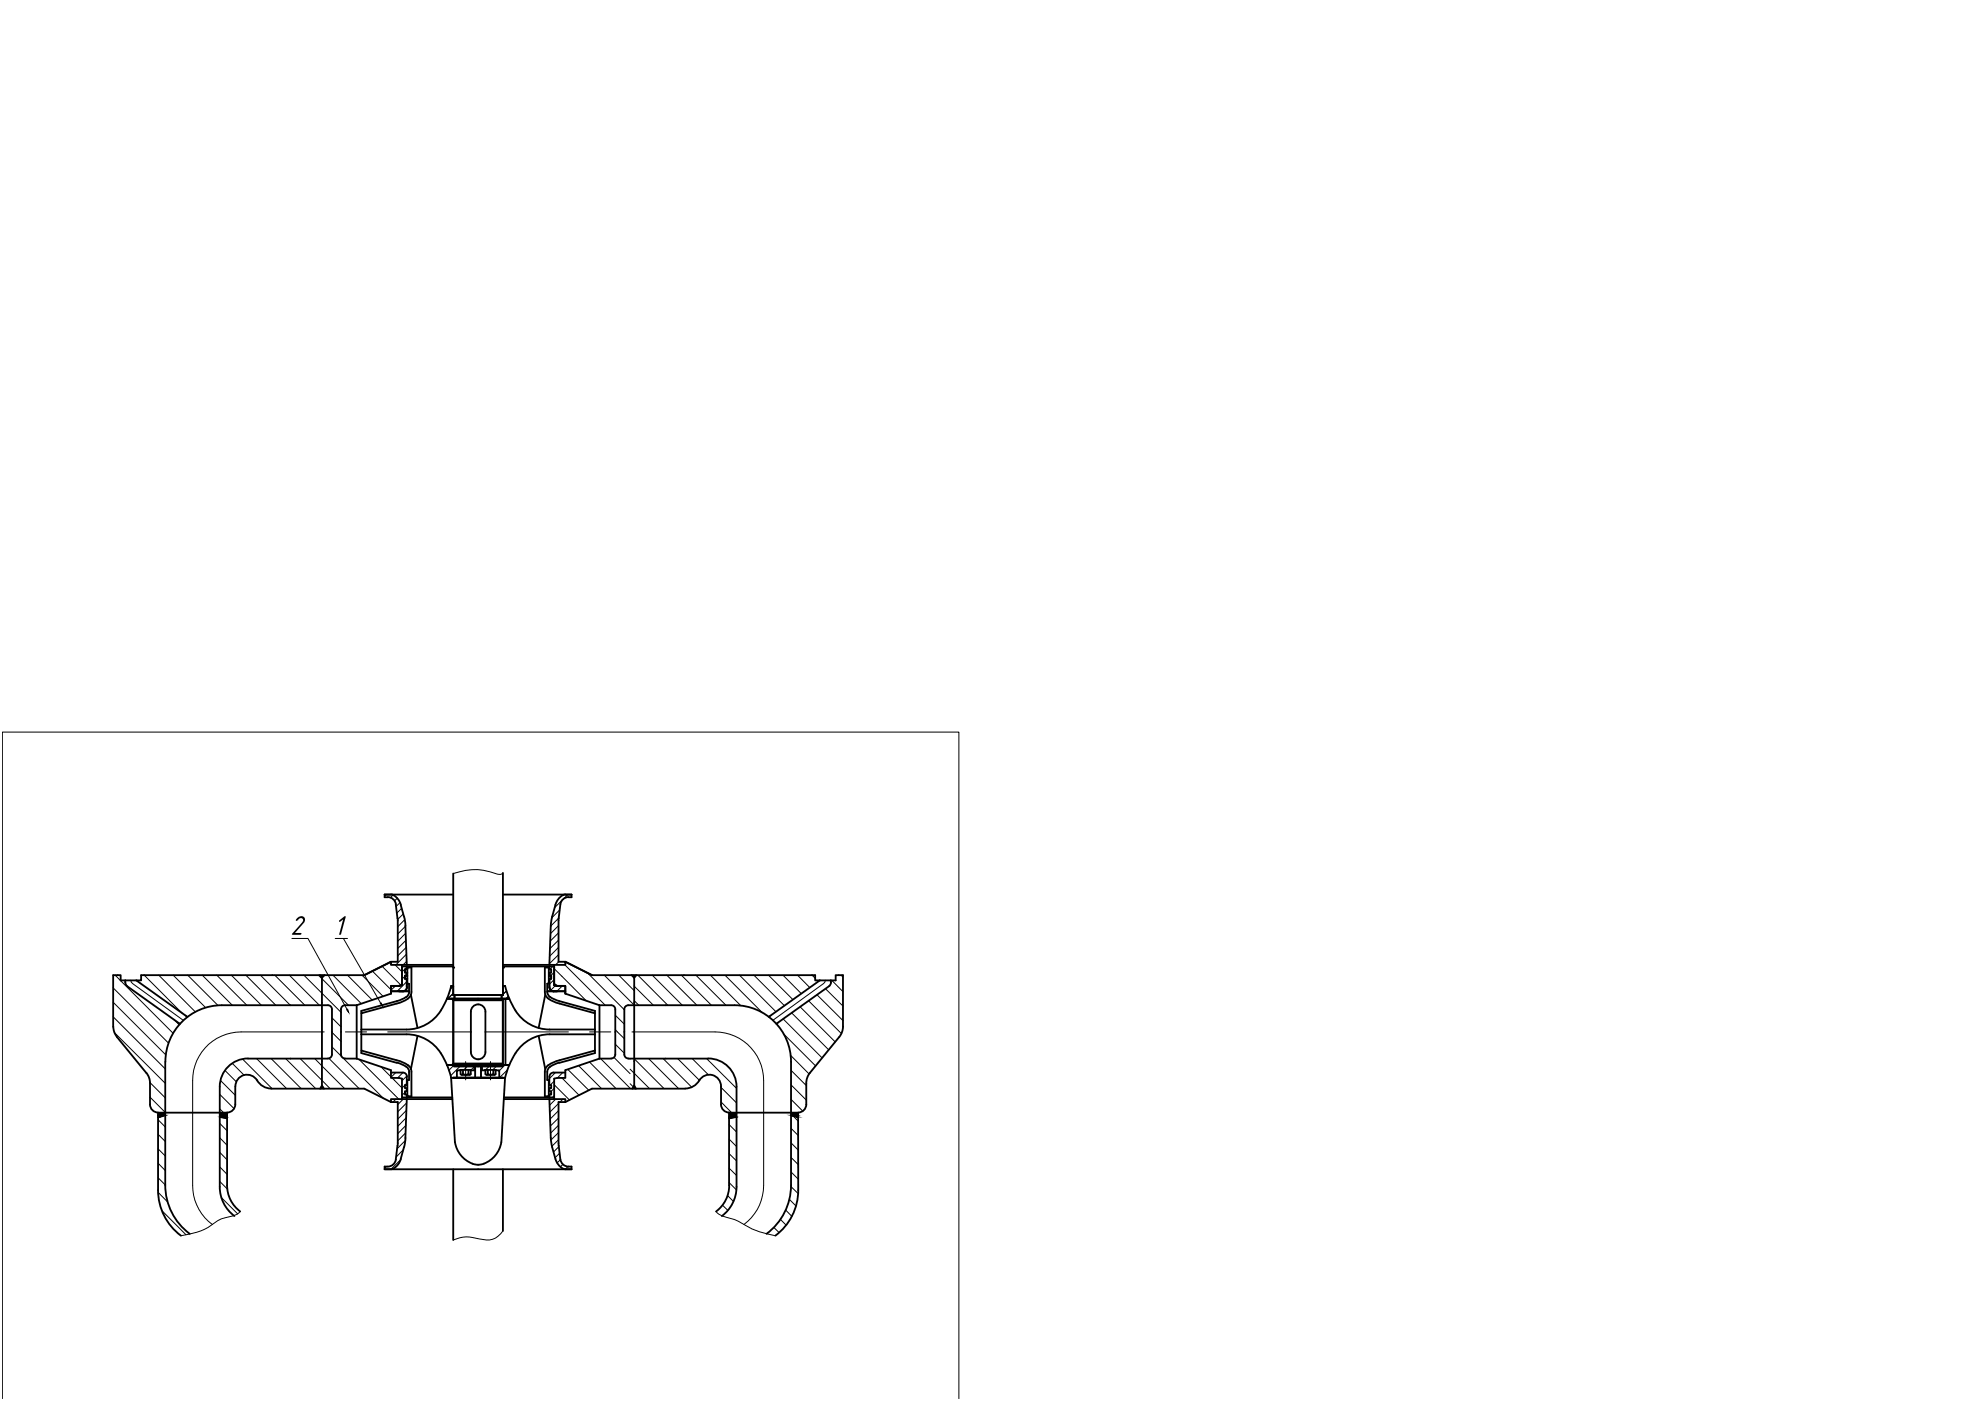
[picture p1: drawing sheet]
<svg xmlns="http://www.w3.org/2000/svg" width="594mm" height="420mm" viewBox="0 0 594 420" stroke-linecap="round" stroke-linejoin="round" font-family="sans-serif">
<!-- layer: 0 -->
<g fill="none" stroke="#000" stroke-width=".55">
<path d="M117.3 268.2l.6 .2M117.9 268.4l1.5 1.3 .8 1.6M135.9 262v36.4h.4v1.1M135.9 268.3h-20.6v.8a2.59 2.59 0 0 1 3.4 2.1l.6 4.6v12.6h-2.1v1h4.8l-.5-12.7-1.3-5.3M150.8 261.8v36.6h-.4v1.1M150.8 268.3h20.6v.8a2.61 2.61 0 0 0-3.3 2.1M168 271.2l-.5 4.6v12.6h2v1h-4.8l.5-12.7 1.4-5.3M168.9 268.4l-1.5 1.3-.8 1.6M169.5 268.2l-.6 .2M37.6 294.6l.1 .7 .5 .5 15.8 11.3M37.6 294v.6M40.9 294h-4.7v-1.5h-2.3l.1 15.9 .5 1.6 .6 .9"/>
<path d="M40.9 294l15.3 11M96 292.5l.5 .7M96.5 293.2v32.4M97.3 292.5l-.8 .7M117.2 288.4l-8 4.1h-66.9v1.5h-1.4M119.6 295.7h-2.4v1.6M119.6 297.3h3.1M120.6 289.8v5.7l-1 .2M120.6 289.4v.4M120.6 295.5l-1 .2M120.6 289.8h15.3M122 291.7v.9h-.6v1h.6"/>
<path d="M122 290.7h-.6v1h.6M122 292.6h-.6v1h.6M122 289.8v.9M122 291.7v.9M122 293.6v2.5M122 289.4h13.9M122 290.7h.2M122 291.7h.2M122 292.6h.2M122 293.6h.2M122 296.1a1.21 1.21 0 0 1-1.2 1.2h-3.6v.7l-10.2 3.5M135.3 295.7h.6"/>
<path d="M135.3 295.7l-1.3 3.8h18.7l-1.2-3.8h-.7M135.9 299.5v19.9M136.3 298.4h14.1M150.8 299.5v19.9M150.8 289.8h15.4M150.8 289.4h13.9M164.1 297.3h3M164.6 290.7h.1M164.6 291.7h.1M164.6 292.6h.1M164.6 293.6h.1M164.7 291.7v.9h.6v1h-.6"/>
<path d="M164.7 290.7h.6v1h-.6M164.7 292.6h.6v1h-.6M164.7 289.8v.9M164.7 291.7v.9M164.7 293.6v2.5M164.8 296.1a1.21 1.21 0 0 0 1.2 1.2M165.9 297.3h3.6v.7l10.3 3.5M166.2 289.8v5.7l.9 .2M166.2 289.4v.4M166.2 295.5l.9 .2M167.1 295.7h2.4v1.6M169.5 288.4l8 4.1h67v1.5h1.4"/>
<path d="M189.4 292.5l.8 .7M190.2 293.2v32.4M190.8 292.5l-.6 .7M245.9 294h4.7v-1.5h2.2v15.9l-.5 1.6-.6 .9-8.8 10.9M245.9 294l-15.4 11M248.6 295.8l-15.8 11.3M249.2 294v.6M249.2 294.6l-.2 .7-.4 .5M35 311l9.5 11.7 .5 1.6v6.9a2.43 2.43 0 0 0 2.4 2.4M49.6 318.4v37a18.2 18.2 0 0 0 7.3 14.6M66.5 301.5h31.8a1.21 1.21 0 0 1 1.3 1.2l-.1 13.9a1.21 1.21 0 0 1-1.2 .8M66.6 301.5a17 17 0 0 0-17 16.9"/>
<path d="M74.4 317.5h23.9M74.4 317.4a8.5 8.5 0 0 0-8.5 8.5v30.1a10.9 10.9 0 0 0 4.4 8.7M103.4 317.5h3.6M107 317.5l10.2 3.4v2.4h2.4l1 .2v5.6h15M107 301.5h-3.5a1.21 1.21 0 0 0-1.2 1.2v13.9a1.21 1.21 0 0 0 1.2 .8M107 301.5v16M134 319.4l1.3 3.8M134.1 319.4h18.6M136.1 319.4v.4h14.6v-.4M141.2 315.5v-12.1a2.18 2.18 0 0 1 2.2-2.2 2.18 2.18 0 0 1 2.2 2.2v12.1M141.2 315.5a2.18 2.18 0 0 0 2.2 2.2 2.18 2.18 0 0 0 2.2-2.2M142.2 319.8v1.2"/>
<path d="M142.5 319.8v3.4M144.3 319.8v3.4M144.6 319.8v1.2M152.7 319.4l-1.2 3.8M179.8 317.5l-10.3 3.4v2.4h-2.4l-.9 .2v5.6h-15.1M179.8 301.5h3.5a1.21 1.21 0 0 1 1.2 1.2v13.9a1.21 1.21 0 0 1-1.2 .8M179.8 317.5h3.5M179.8 301.5v16M188.4 317.5h24M188.4 317.4a1.21 1.21 0 0 1-1.2-1.2v-13.5a1.21 1.21 0 0 1 1.2-1.2h31.8a17 17 0 0 1 17 16.9M212.4 317.4a8.5 8.5 0 0 1 8.5 8.5v30.1a10.9 10.9 0 0 1-4.4 8.7M237.2 318.4v37a18.2 18.2 0 0 1-7.3 14.6"/>
<path d="M49.6 334.5l-2.2 .6M65.9 335l2.2 .4M70.6 325.8v5.4a2.43 2.43 0 0 1-2.5 2.4M77.1 323.9l1.5 1.7 1.3 .6 1.4 .2M77.1 324a3.5 3.5 0 0 0-3.9-1.6 3.5 3.5 0 0 0-2.6 3.4M81.3 326.5h27.9l8 4M96.5 325.6l-.5 .9M96.5 325.6l.6 .9M117.2 330.5h2.1v12.3M117.2 321.7h3.6M120.6 329.1v.5M120.8 321.7a1.21 1.21 0 0 1 1.2 1.2"/>
<path d="M122 329.6h-4.8v.9M122 329.6l-.6 13.5-1.4 5.1-1 1.5-1.1 .8M122 322.9v2.5h-.6v1h.6v.9h-.6v1h.6v.8M122 329.6h13.7M138 321h3.3M138.1 321h-1.1v2.2M138.1 320.9v1.2M138.1 322.1l.4 .2 .3-.2 1 .2 .7-.2 .4 .2 .3-.2M138.5 322.3h2.3M138.8 320.9v1.2M140.5 320.9v1.2M141.2 320.9v1.2"/>
<path d="M141.2 321h1.3M143.4 323.2h-7.5h7.5M143.4 323.2h7.4h-7.4M144.3 321h1.3M145.4 321h3.3M145.6 320.9v1.2M145.9 322.3h2.4M146.3 320.9v1.2M147.9 320.9v1.2M147.9 322.1l-.6 .2-1-.2-.4 .2-.3-.2M148 322.1l.3 .2 .3-.2M148.6 321h1.1v2.2"/>
<path d="M148.6 320.9v1.2M151.1 329.6h13.6M151.5 323.2h-16.2l1.1 19.3a7.6 7.6 0 0 0 7.9 6.7l.8-.2M151.5 323.2l-1.2 19.3a8.3 8.3 0 0 1-5.2 6.5M164.7 329.6h4.8v.9M164.7 329.6l.7 13.5 1.4 5.1 1 1.5 1.1 .8M164.7 322.9v2.5h.6v1h-.6v.9h.6v1h-.6v.8M166.2 329.1v.5M169.5 321.7h-3.5a1.21 1.21 0 0 0-1.2 1.2M169.5 330.5h-2v12.3M190.2 325.6l.5 .9M190.2 325.6l-.6 .9"/>
<path d="M205.5 326.5h-28l-8 4M209.7 324a3.5 3.5 0 0 1 3.9-1.6 3.5 3.5 0 0 1 2.6 3.4M209.7 323.9l-1.4 1.7-1.3 .6-1.5 .2M216.2 325.8v5.4a2.43 2.43 0 0 0 2.5 2.4M220.9 335l-2.3 .4M237.2 334.5l2.1 .6M242.9 321.8l-.6 .9-.5 1.6v6.9a2.43 2.43 0 0 1-2.4 2.4M117.9 350.5l-.6 .2M119.3 342.8l-.6 4.9a2.61 2.61 0 0 1-3.4 2.2v.8h56.1v-.8a2.68 2.68 0 0 1-3.3-2.2M135.9 350.7v21.2M150.8 350.7v18.5M167.5 342.8l.5 4.9"/>
<path d="M168.9 350.5l.6 .2M218.6 355.5v-21.8h20.7l.1 23.2a17 17 0 0 1-6.9 13.7M218.7 355.5a9.7 9.7 0 0 1-3.9 7.8M72 363.3a9.7 9.7 0 0 1-3.9-7.8v-21.8h-20.7v23.2a17 17 0 0 0 6.9 13.7"/>
</g>
<g fill="none" stroke="#000" stroke-width=".3">
<path d="M115.9 268.3l-.6 .5M117.9 268.4l-.8 .8M119.1 269.4l-.8 .8M120 270.7l-1.2 1.2M120.5 272.4l-1.5 1.4M120.9 274.1l-1.7 1.7M121.4 275.8l-2.1 2.1M121.6 277.8l-2.3 2.3M121.7 279.9l-2.4 2.4M150.8 261.8a1.49 1.49 0 0 1-1.7 .3 17.6 17.6 0 0 0-13.2-.1M167.5 277.6l-2.4 2.4M167.5 279.8l-2.5 2.5"/>
<path d="M167.5 275.4l-2.3 2.3M167.8 272.9l-2.3 2.3M168.6 269.9l-2.3 2.3M170.3 268.3l-1.4 1.4M33.9 296.3l16.6 16.5M34.5 292.5l17.4 17.4M37.6 294v.6M43.3 292.5l11.3 11.3M47.6 292.5l11 11M51.9 292.5l9.8 9.7M56.3 292.5l9 9M60.6 292.5l9.1 9"/>
<path d="M65 292.5l9 9M69.4 292.5l9 9M73.7 292.5l9 9M78.1 292.5l9 9M82.4 292.5l9 9M86.8 292.5l9 9M87.5 281.4h4.9l11.7 21.3M91.1 292.5l11.2 11.1M95.5 292.5l9 9M99.9 292.5l8.5 8.5M100.5 281.4h3.7M102.9 281.4l11.3 19.5"/>
<path d="M104.2 292.5l7.4 7.4M108.6 292.5l6.3 6.3M111.7 291.2l5.5 5.6M114.6 289.8l5.7 5.7M118.5 289.4l2.1 2M118.6 295.7l-1.4 1.3M121.4 292.8l-.8 .8M121.7 282l-2.4 2.5M121.8 284.1l-2.5 2.6M121.9 286.2l-3.2 3.2M121.9 288.3l-1 1.1M122 290l-1.4 1.5"/>
<path d="M122 292.2l-.3 .4M122 294.4l-2.9 2.9M135.9 295.7l-.8 .9M135.9 297.9l-1.6 1.6M150.7 298.4l-.3 .2M151.2 295.7l-.4 .4M151.9 297.2l-1.1 1M152.4 298.8l-.7 .7M165.8 289.8l-.9 .9M166.2 294.8l.8 .8M166.2 290.5l9.6 9.7M166.2 291.6l-1 1"/>
<path d="M166.2 293.8l-1.5 1.4M166.6 295.5l-1.4 1.5M167.5 282l-2.6 2.5M167.5 284.1l-2.7 2.7M167.5 286.3l-2.8 2.7M167.5 288.4l-.9 1M168.6 295.7l-1.6 1.6M169.4 289.4l12.1 12.1M169.5 297l-.3 .3M176.2 291.8l11 11M181.2 292.5l9 8.9M185.6 292.5l4.6 4.6"/>
<path d="M189.9 292.5l.2 .2M190.2 295.8l5.7 5.7M191.3 292.5l9 9M195.6 292.5l9 9M200 292.5l9 9M204.3 292.5l9 9M208.7 292.5l9 9M213 292.5l9.2 9.1M217.4 292.5l11.2 11.2M221.8 292.5l10.9 10.9M226.1 292.5l9.1 9.1M230.4 292.5l7.4 7.3"/>
<path d="M234.8 292.5l5.5 5.5M239.2 292.5l3.7 3.7M243.5 292.5l1 .9M245 298.3l7.8 7.8M245.1 294l.3 .4M247.6 296.5l5.2 5.2M249.2 294v.6M249.5 294l3.3 3.4M252.3 292.5l.5 .5M33.9 304.9l15.7 15.7M33.9 300.6l15.8 15.7M34.3 309.6l15.3 15.3"/>
<path d="M52.2 305.8l1.5 1.5M69.7 318.9l3.5 3.5M72.8 317.6l8.8 8.9M76.9 317.5l9.1 9M81.3 317.5l9 9M85.7 317.5l9 9M90 317.5l9 9M94.4 317.5l9 9M98.7 317.4l9 9.1M99.6 309.6l2.7 2.7M99.6 305.2l2.7 2.7M99.6 314l2.7 2.8"/>
<path d="M103 317.4l12 12M107.7 317.7l11.9 11.9M114.2 319.9l3 3M136.1 319.5l-1.5 1.4M137.9 319.8l-2.8 2.8M140.1 319.8l-1 1.1M142.2 319.9l-.9 1M142.6 319.8v3.4M144.1 319.8v3.4M146.6 319.8l-1 1.1M148.8 319.8l-1 1.1M151.4 319.4l-1.7 1.7"/>
<path d="M173.6 319.6l6.8 6.9M176.8 318.5l8 8M180.1 317.5l8.8 8.8M184.1 317.1l4.9 4.9M184.5 313.2l2.7 2.7M184.5 308.8l2.7 2.7M184.5 304.5l2.7 2.6M188.8 317.5l.2 .1M190.1 317.5l9.1 9M190.2 300.1l1.4 1.4M194.5 317.5l9 9M198.9 317.5l8.6 8.6"/>
<path d="M203.2 317.5l6.5 6.4M207.6 317.5l4.8 4.8M211.9 317.5l9 8.9M234.9 305.6l11.6 11.7M235 310.1l9.6 9.6M237.1 316.5l5.5 5.6M237.4 303.8l11.1 11M239.9 301.9l10.6 10.6M242.5 300.1l9.8 9.9M45 329l4.6 4.6M45 324.7l4.6 4.5M47.4 335.8l2.2 2.2"/>
<path d="M65.9 336.9l2.2 2.2M65.9 332.5l1.1 1.2M65.9 328.2l4.3 4.3M66.1 324l4.5 4.5M67.5 321l3.4 3.4M117.6 323.3l3 3M118.7 321.7l-1.5 1.4M118.7 329.6l-.9 .9M120.8 321.7l-1.6 1.6M120.9 329.6l-1.6 1.7M121.4 327.6l-.8 .9M121.6 339.8l-2.3 2.4"/>
<path d="M121.7 337.5l-2.4 2.5M121.8 335.3l-2.5 2.5M121.9 333l-2.6 2.6M121.9 330.8l-2.6 2.6M122 322.7l-1.4 1.4M122 324.9l-1.4 1.4M122 327.1l-.2 .2M137 322.9l-.3 .3M152.2 320.9l-2.4 2.3M166.2 325.3l4.6 4.6M166.2 324.2l-1.2 1.2M166.2 326.4l-.9 .9"/>
<path d="M166.2 328.6l-.5 .5M166.6 321.7l-1.9 1.8M166.7 329.6l-1.9 1.8M167.5 330.9l-2.6 2.6M167.5 333.1l-2.5 2.5M167.5 335.3l-2.5 2.4M167.5 337.5l-2.4 2.3M167.5 339.7l-2.3 2.2M168.5 323.3l5.1 5.1M168.8 321.7l-1.6 1.6M168.8 329.6l-.9 .9M169.5 323.1l-.2 .2"/>
<path d="M170.3 320.7l6.3 6.3M189 325l1.4 1.5M189 320.6l5.8 5.9M216.2 326.1l4.7 4.7M216.2 330.5l3.2 3.2M218.6 337.2l2.3 2.3M220.7 335l.2 .1M237.2 338.4l2.2 2.1M237.2 329.7l3.5 3.5M237.2 325.3l4.6 4.6M237.2 321l4.6 4.6M237.8 334.7l1.5 1.5"/>
<path d="M47.4 357.6l2.8 2.8M47.4 353.2l2.2 2.2M47.4 348.8l2.2 2.2M47.4 344.5l2.2 2.2M47.4 340.2l2.2 2.1M65.9 354.3l2.3 2.3M65.9 349.9l2.2 2.3M65.9 345.6l2.2 2.2M65.9 341.2l2.2 2.3M66.4 359.1l4.9 4.9M115.9 349.9l-.6 .5M120.1 347.8l-2.9 2.9"/>
<path d="M120.9 344.8l-2.1 2.2M121.5 342.1l-2.4 2.4M167.5 341.8l-2 2M167.6 343.9l-1.6 1.6M167.8 345.8l-1.3 1.4M168 347.8l-.9 1M168.8 349.2l-.8 .7M170.3 349.9l-.8 .8M218.2 358.5l1.7 1.8M218.6 354.6l2.2 2.2M218.6 350.3l2.3 2.2M218.6 346l2.3 2.2"/>
<path d="M218.6 341.6l2.3 2.2M236.7 359.7l2 2M237.2 355.8l2.1 2.1M237.2 351.5l2.2 2.1M237.2 347.1l2.2 2.2M237.2 342.7l2.2 2.2M48.5 363l7.3 7.3M72 363.3a5.6 5.6 0 0 1-4.4 1.9 12.5 12.5 0 0 0-5.3 2.9 21 21 0 0 1-8.1 2.5M150.8 369.2a5.7 5.7 0 0 1-7 2.4 10.4 10.4 0 0 0-7.9 .3M214.7 363.3a4.9 4.9 0 0 0 3.1 1.8 14.4 14.4 0 0 1 5.7 2.3 25.8 25.8 0 0 0 9 3.2M216.6 361.4l1.7 1.6M232.1 368.1l1.6 1.6"/>
<path d="M234 365.7l1.7 1.7M235.6 362.9l1.9 1.9"/>
</g>
<path d="M96 292.5h1.3l-.8 .7zM189.4 292.5h1.4l-.6 .7zM104 302.8l.3-.1 .2 .9zM114.1 301l.3-.2 .3 .9zM96.5 325.6l.6 .9h-1.1zM190.2 325.6l.5 .9h-1.1z" fill="#000" stroke="#000" stroke-width=".3"/>
<!-- layer: 0 -->
<g fill="#000" stroke="#000" stroke-width=".3">
<path d="M47.4 335h.5zM65.9 335l2.2 .1zM218.6 335h2.3zM237.2 334.5h2.1v.5z"/>
<path d="M47.4 333.7l2.2 .8v-.8zM47.4 333.7l2.2 .8h-2.2z"/>
<path d="M47.4 334.5l.5 .5 1.7-.5zM47.4 334.5l.5 .5h-.5z"/>
<path d="M65.9 335l2.2 .1zM66.5 335.1h1.6v.3z"/>
<path d="M65.9 333.7l2.2 1.3v-1.3zM65.9 333.7l2.2 1.3h-2.2z"/>
<path d="M218.6 335l1.6 .1zM218.6 335.1h1.6l-1.6 .3z"/>
<path d="M218.6 333.7l2.3 1.3v-1.3zM218.6 333.7l2.3 1.3h-2.3z"/>
<path d="M237.2 334.5l2.1 .5zM238.9 335l.4 .1z"/>
<path d="M237.2 333.7l2.1 .8v-.8zM237.2 333.7l2.1 .8h-2.1z"/>
</g>
<path d="M72.3 309.5a14.5 14.5 0 0 0-14.5 14.5v31.5a14.6 14.6 0 0 0 5.9 11.7" fill="none" stroke="#000" stroke-width=".3"/>
<path d="M39.2 294l.5 1 15.3 11M247.5 294l-.5 1-15.2 11M72.3 309.5h24.9M103.6 309.5h6.3M116.3 309.5h24.9M139.6 318.4v5.5M145.6 309.5h24.9M147.1 318.4v5.5M176.8 309.5h6.4M189.5 309.5h24.9a14.5 14.5 0 0 1 14.6 14.5v31.5a14.6 14.6 0 0 1-5.9 11.7" fill="none" stroke="#000" stroke-width=".3"/>
<g fill="none" stroke="#000" stroke-width=".55">
<path d="M122.2 290.4v4.6h.5v2.5M122.2 290.4l.2-.2h1v7.3a4.2 4.2 0 0 1-3.8 3.3l-11.2 3.1v4.9M122.7 297.5a2.7 2.7 0 0 1-2.2 2.2l-1.5 .5M123.2 298.3l2 10M135.5 299.5l.5 .5h14.8M136 300v19M150.8 299.5v19.9M151.6 299.5v19.9M163.5 298.3l-2 10M164.4 290.2h-1v7.3a4.2 4.2 0 0 0 3.8 3.3l11.2 3.1M164.4 290.2l.2 .2M164.6 290.4v4.6h-.5v2.5a3.6 3.6 0 0 0 3.2 2.6l11.1 3.1v12.6l-10.6 2.9a4.5 4.5 0 0 0-3.6 2.4l-.1 .3"/>
<path d="M108.4 310.2h13.5a13.2 13.2 0 0 1 12.1 9.2M108.4 310.2v4.9l10.6 2.9M108.4 308.8v1.4M108.4 315.1v.7l10.6 2.9M119 300.2l-10.6 3v.7M119 318a6.6 6.6 0 0 1 4.2 2.5l.2 .9M119 318.7a5 5 0 0 1 3.7 2.4v.3M125.2 310.7l-2 9.9M132.2 303.1a12.1 12.1 0 0 1-10.3 5.7h-13.5M132.2 303l1.8-3.5h18.7l1.9 3.5M134 319.4h18.7M150.8 319h-14.8l-.5 .4"/>
<path d="M154.6 303.1a12.1 12.1 0 0 0 10.3 5.7h13.5M161.5 310.7l2 9.9M167.8 318a6.6 6.6 0 0 0-4.2 2.5l-.2 .9M178.4 310.2h-13.5a13.2 13.2 0 0 0-12.2 9.2M178.4 315.1l-10.6 2.9M122.7 321.5v2.4h-.5v4.6M123.4 321.5v7.3l-1-.1-.2-.2M163.4 321.5v7.3h1M164.1 321.5v2.4h.5v4.6M164.6 328.5l-.2 .2"/>
</g>
<!-- layer: 0 -->
<g fill="#000">
<circle cx="135.9" cy="290.2" r=".28"/>
<circle cx="150.8" cy="290.2" r=".28"/>
</g>
<path d="M89 275.5l.8-.6 .8-.1 .7 .4 .2 .9-.5 .8-2.5 2.9h1.7l.1 .4-2.6 .1-.1-.3 3-3.4a.77 .77 0 0 0 0-1.2 .77 .77 0 0 0-1.2 .4l-.1 .1a.34 .34 0 0 1-.4 .3 .34 .34 0 0 1-.3-.4 .34 .34 0 0 1 .4-.3zM101.7 276.1l1.6-1.3 .4 .1-1.4 5.1-.3 .3-.3-.2 1.2-4.4-1 .8-.2-.1z" fill="#000"/>
<!-- layer: 0 -->
<path d="M.7 419.5v-199.9h286.9v199.9" fill="none" stroke="#000" stroke-width=".3"/>
</svg>
